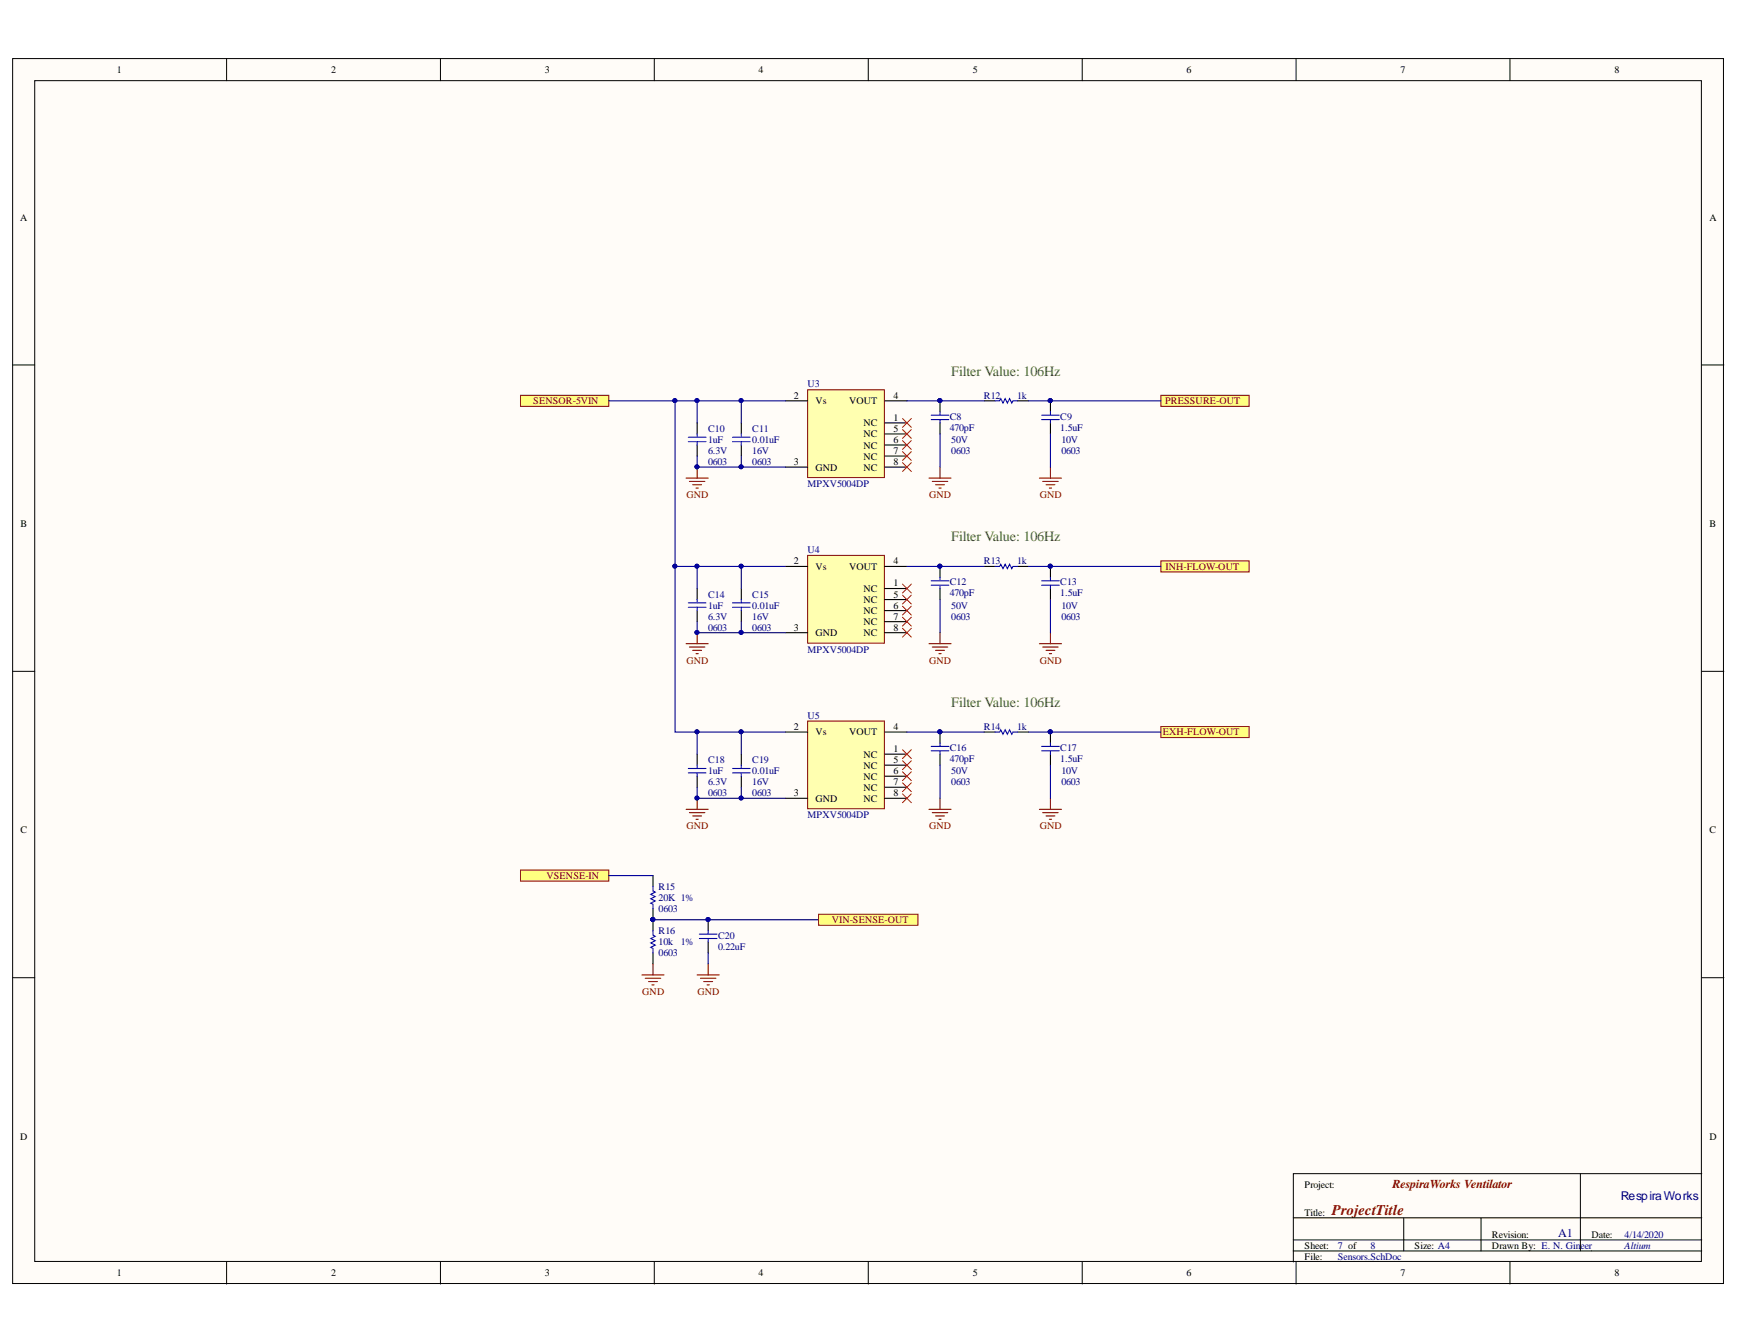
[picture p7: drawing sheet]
<svg xmlns="http://www.w3.org/2000/svg" width="279mm" height="216mm" viewBox="0 0 279 216" stroke-linecap="round" stroke-linejoin="round" font-family="sans-serif">
<defs><g id="words">
<text font-size="2.4" fill="#800000" x="214" y="195.1">ProjectTitle</text>
<g font-size="2.3" fill="#38761d">
<text x="152.8" y="60.4">Filter Value: 106Hz</text>
<text x="152.8" y="86.9">Filter Value: 106Hz</text>
<text x="152.8" y="113.6">Filter Value: 106Hz</text>
</g>
<text font-size="1.9" fill="#800000" x="223.7" y="190.8">RespiraWorks Ventilator</text>
<g font-size="1.9" fill="#000080">
<text x="260.4" y="192.7">RespiraWorks</text>
<text x="250.4" y="198.7">A1</text>
</g>
<g font-size="1.6">
<text x="18.8" y="11.8">1</text>
<text x="53.2" y="11.8">2</text>
<text x="87.5" y="11.8">3</text>
<text x="121.9" y="11.8">4</text>
<text x="156.3" y="11.8">5</text>
<text x="190.7" y="11.8">6</text>
<text x="225" y="11.8">7</text>
<text x="259.4" y="11.8">8</text>
<text x="3.2" y="35.4">A</text>
<text x="274.6" y="35.4">A</text>
<text x="127.6" y="64">2</text>
<text x="131" y="65">Vs</text>
<text x="136.4" y="65">VOUT</text>
<text x="143.5" y="64">4</text>
<text x="138.7" y="68.5">NC</text>
<text x="138.7" y="70.3">NC</text>
<text x="143.5" y="67.6">1</text>
<text x="143.5" y="69.3">5</text>
<text x="143.5" y="71.1">6</text>
<text x="127.6" y="74.7">3</text>
<text x="131" y="75.6">GND</text>
<text x="138.7" y="72.1">NC</text>
<text x="138.7" y="73.8">NC</text>
<text x="138.7" y="75.6">NC</text>
<text x="143.5" y="72.9">7</text>
<text x="143.5" y="74.7">8</text>
<text x="3.3" y="84.7">B</text>
<text x="274.6" y="84.7">B</text>
<text x="127.6" y="90.7">2</text>
<text x="131" y="91.5">Vs</text>
<text x="136.4" y="91.5">VOUT</text>
<text x="138.7" y="95.1">NC</text>
<text x="143.5" y="94.2">1</text>
<text x="143.5" y="90.7">4</text>
<text x="143.5" y="96">5</text>
<text x="127.6" y="101.3">3</text>
<text x="138.7" y="96.8">NC</text>
<text x="138.7" y="98.6">NC</text>
<text x="138.7" y="100.4">NC</text>
<text x="143.5" y="97.8">6</text>
<text x="143.5" y="99.5">7</text>
<text x="143.5" y="101.3">8</text>
<text x="131" y="102.2">GND</text>
<text x="138.7" y="102.2">NC</text>
<text x="127.6" y="117.2">2</text>
<text x="131" y="118.1">Vs</text>
<text x="136.4" y="118.1">VOUT</text>
<text x="143.5" y="117.2">4</text>
<text x="138.7" y="121.7">NC</text>
<text x="138.7" y="123.5">NC</text>
<text x="138.7" y="125.3">NC</text>
<text x="143.5" y="120.8">1</text>
<text x="143.5" y="122.5">5</text>
<text x="143.5" y="124.3">6</text>
<text x="127.6" y="127.9">3</text>
<text x="131" y="128.8">GND</text>
<text x="138.7" y="127">NC</text>
<text x="138.7" y="128.8">NC</text>
<text x="143.5" y="126.1">7</text>
<text x="143.5" y="127.9">8</text>
<text x="3.3" y="133.9">C</text>
<text x="274.6" y="133.9">C</text>
<text x="3.2" y="183.1">D</text>
<text x="274.6" y="183.1">D</text>
<text x="209.6" y="190.9">Project:</text>
<text x="209.6" y="195.3">Title:</text>
<text x="209.6" y="202.4">File:</text>
<text x="209.6" y="200.6">Sheet:</text>
<text x="227.3" y="200.6">Size: A4</text>
<text x="239.7" y="200.6">Drawn By: E. N. Gin</text>
<text x="239.7" y="198.8">Revision:</text>
<text x="255.7" y="198.8">Date:</text>
<text x="18.8" y="205">1</text>
<text x="53.2" y="205">2</text>
<text x="87.5" y="205">3</text>
<text x="121.9" y="205">4</text>
<text x="156.3" y="205">5</text>
<text x="190.7" y="205">6</text>
<text x="225" y="205">7</text>
<text x="259.4" y="205">8</text>
</g>
<g font-size="1.6" fill="#800000">
<text x="85.7" y="65">SENSOR-5VIN</text>
<text x="187.2" y="65">PRESSURE-OUT</text>
<text x="110.3" y="80">GND</text>
<text x="149.3" y="80">GND</text>
<text x="167.1" y="80">GND</text>
<text x="187.3" y="91.5">INH-FLOW-OUT</text>
<text x="110.3" y="106.6">GND</text>
<text x="149.3" y="106.6">GND</text>
<text x="167.1" y="106.6">GND</text>
<text x="186.8" y="118.1">EXH-FLOW-OUT</text>
<text x="110.3" y="133.2">GND</text>
<text x="149.3" y="133.2">GND</text>
<text x="167.1" y="133.2">GND</text>
<text x="87.8" y="141.2">VSENSE-IN</text>
<text x="133.6" y="148.3">VIN-SENSE-OUT</text>
<text x="103.2" y="159.8">GND</text>
<text x="112.1" y="159.8">GND</text>
</g>
<g font-size="1.6" fill="#000080">
<text x="129.8" y="62.2">U3</text>
<text x="158.1" y="64">R12</text>
<text x="163.4" y="64">1k</text>
<text x="113.8" y="71.1">1uF</text>
<text x="113.8" y="69.3">C10</text>
<text x="120.9" y="71.1">0.01uF</text>
<text x="120.9" y="69.3">C11</text>
<text x="152.6" y="69.2">470pF</text>
<text x="152.6" y="67.4">C8</text>
<text x="152.8" y="71.1">50V</text>
<text x="170.4" y="69.2">1.5uF</text>
<text x="170.4" y="67.4">C9</text>
<text x="170.5" y="71.1">10V</text>
<text x="113.8" y="72.9">6.3V</text>
<text x="113.8" y="74.7">0603</text>
<text x="120.9" y="72.9">16V</text>
<text x="120.9" y="74.7">0603</text>
<text x="152.8" y="72.9">0603</text>
<text x="170.5" y="72.9">0603</text>
<text x="129.8" y="78.2">MPXV5004DP</text>
<text x="129.8" y="88.9">U4</text>
<text x="113.8" y="96">C14</text>
<text x="120.9" y="96">C15</text>
<text x="152.6" y="95.8">470pF</text>
<text x="152.6" y="94">C12</text>
<text x="158.1" y="90.7">R13</text>
<text x="163.4" y="90.7">1k</text>
<text x="170.4" y="95.8">1.5uF</text>
<text x="170.4" y="94">C13</text>
<text x="113.8" y="99.5">6.3V</text>
<text x="113.8" y="101.3">0603</text>
<text x="113.8" y="97.8">1uF</text>
<text x="120.9" y="99.5">16V</text>
<text x="120.9" y="101.3">0603</text>
<text x="120.9" y="97.8">0.01uF</text>
<text x="152.8" y="97.8">50V</text>
<text x="152.8" y="99.5">0603</text>
<text x="170.5" y="97.8">10V</text>
<text x="170.5" y="99.5">0603</text>
<text x="129.8" y="104.9">MPXV5004DP</text>
<text x="129.8" y="115.4">U5</text>
<text x="158.1" y="117.2">R14</text>
<text x="163.4" y="117.2">1k</text>
<text x="113.8" y="124.3">1uF</text>
<text x="113.8" y="122.5">C18</text>
<text x="120.9" y="124.3">0.01uF</text>
<text x="120.9" y="122.5">C19</text>
<text x="152.6" y="122.4">470pF</text>
<text x="152.6" y="120.6">C16</text>
<text x="152.8" y="124.3">50V</text>
<text x="170.4" y="122.4">1.5uF</text>
<text x="170.4" y="120.6">C17</text>
<text x="170.5" y="124.3">10V</text>
<text x="113.8" y="126.1">6.3V</text>
<text x="113.8" y="127.9">0603</text>
<text x="120.9" y="126.1">16V</text>
<text x="120.9" y="127.9">0603</text>
<text x="129.8" y="131.4">MPXV5004DP</text>
<text x="152.8" y="126.1">0603</text>
<text x="170.5" y="126.1">0603</text>
<text x="105.8" y="142.9">R15</text>
<text x="105.8" y="144.7">20K 1%</text>
<text x="105.8" y="146.5">0603</text>
<text x="105.8" y="153.6">0603</text>
<text x="105.8" y="151.8">10k</text>
<text x="105.8" y="150">R16</text>
<text x="109.4" y="151.8">1%</text>
<text x="115.4" y="152.6">0.22uF</text>
<text x="115.4" y="150.8">C20</text>
<text x="214.9" y="200.6">7 of</text>
<text x="214.9" y="202.4">Sensors.SchDoc</text>
<text x="220.2" y="200.6">8</text>
<text x="253.9" y="200.6">eer</text>
<text x="261" y="200.6">Altium</text>
<text x="261" y="198.8">4/14/2020</text>
</g>
</g></defs>
<g fill="#fffcf8" stroke="#000" stroke-width=".16">
<path d="M2 9.4h274.9v196.8h-274.9z"/>
<path d="M5.6 13h267.8v189.6h-267.8z"/>
</g>
<g fill="none" stroke="#000" stroke-width=".16">
<path d="M36.4 9.4v3.6M70.8 9.4v3.6M105.1 9.4v3.6M139.5 9.4v3.6M173.9 9.4v3.6M208.2 9.4v3.6M242.6 9.4v3.6M2 58.6h3.6M273.4 58.6h3.6M2 107.8h3.6M273.4 107.8h3.6M2 157.1h3.6"/>
<path d="M273.4 157.1h3.6M207.8 195.6h65.6M207.8 199.2h65.6M225.5 195.6v5.4M238 195.6v5.4M253.9 188.5v12.5M273.4 188.5h-65.6v12.5M36.4 202.7v3.6M70.8 202.7v3.6M105.1 202.7v3.6M139.5 202.7v3.6M173.9 202.7v3.6"/>
<path d="M207.8 201h65.6M207.8 201v1.7M208.2 202.7v3.6M242.6 202.7v3.6"/>
</g>
<path d="M129.8 62.6h12.3v14.1h-12.3z" fill="#ffffb0" stroke="#800000" stroke-width=".16"/>
<path d="M119.1 67.9v1.8M119.1 71.5v1.8M126.2 64.4h3.5M126.2 75h3.5M142.2 67.9h3.5M142.2 64.4h3.5M142.2 75h3.5M142.2 69.7h3.5M142.2 71.5h3.5M142.2 73.3h3.5" fill="none" stroke="#000" stroke-width=".18"/>
<path d="M117.7 71h2.8M117.7 70.2h2.8M119.1 69.7v.5M119.1 71v.5" fill="none" stroke="#00f" stroke-width=".18"/>
<path d="M110.2 76.8h3.6M110.8 77.3h2.4M111.3 77.9h1.4M111.8 78.4h.4M112 75v1.8" fill="none" stroke="#800000" stroke-width=".18"/>
<circle cx="112" cy="75" r=".31" fill="#000080" stroke="#000080" stroke-width=".16"/>
<path d="M83.6 63.5h14.2v1.8h-14.2z" fill-rule="evenodd" fill="#ffff80" stroke="#800000" stroke-width=".16"/>
<path d="M112 67.9v1.8M112 71.5v1.8M151 64.4v1.8M151 67.9v1.8M158.1 64.4h1.8M163.4 64.4h1.8M168.8 64.4v1.8M168.8 67.9v1.8" fill="none" stroke="#000" stroke-width=".18"/>
<g fill="none" stroke="#00f" stroke-width=".18">
<path d="M110.6 71h2.8M110.6 70.2h2.8M112 69.7v.5M112 71v.5M149.6 66.7h2.9M149.6 67.4h2.9M151 66.2v.5M151 67.4v.5M159.9 64.4h.7l.2-.4 .3 .7 .4-.7 .4 .7 .3-.7 .4 .7 .1-.3h.7M167.4 66.7h2.8M167.4 67.4h2.8M168.8 66.2v.5"/>
<path d="M168.8 67.4v.5"/>
</g>
<path d="M145 67.2l1.4 1.4M145 69l1.4 1.4M145 70.8l1.4 1.4M145 72.5l1.4 1.5M145 74.3l1.4 1.4M146.4 67.2l-1.4 1.4M146.4 69l-1.4 1.4M146.4 70.8l-1.4 1.4M146.4 72.5l-1.4 1.5M146.4 74.3l-1.4 1.4" fill="none" stroke="#f00" stroke-width=".16"/>
<g fill="#000080" stroke="#000080" stroke-width=".16">
<circle cx="151" cy="64.3" r=".31"/>
<circle cx="168.7" cy="64.3" r=".31"/>
</g>
<path d="M149.3 76.8h3.5M149.8 77.3h2.5M150.3 77.9h1.4M150.9 78.4h.3M151 75v1.8M167 76.8h3.5M167.5 77.3h2.5M168.1 77.9h1.4M168.6 78.4h.3M168.8 75v1.8" fill="none" stroke="#800000" stroke-width=".18"/>
<path d="M186.5 63.5h14.2v1.8h-14.2z" fill-rule="evenodd" fill="#ffff80" stroke="#800000" stroke-width=".16"/>
<path d="M129.8 89.2h12.3v14.1h-12.3z" fill="#ffffb0" stroke="#800000" stroke-width=".16"/>
<g fill="none" stroke="#000" stroke-width=".18">
<path d="M112 94.5v1.8M112 98.1v1.8M119.1 94.5v1.8M119.1 98.1v1.8M126.2 91h3.5M142.2 94.5h3.5M142.2 91h3.5M142.2 96.3h3.5M142.2 98.1h3.5M142.2 99.9h3.5M151 91v1.8M151 94.5v1.8"/>
<path d="M158.1 91h1.8M163.4 91h1.8M168.8 91v1.8M168.8 94.5v1.8M126.2 101.6h3.5M142.2 101.6h3.5"/>
</g>
<g fill="none" stroke="#00f" stroke-width=".18">
<path d="M110.6 97.6h2.8M110.6 96.8h2.8M112 96.3v.5M112 97.6v.5M117.7 97.6h2.8M117.7 96.8h2.8M119.1 96.3v.5M119.1 97.6v.5M149.6 93.3h2.9M149.6 94h2.9M151 92.8v.5M151 94v.5"/>
<path d="M159.9 91h.7l.2-.4 .3 .7 .4-.7 .4 .7 .3-.7 .4 .7 .1-.3h.7M167.4 93.3h2.8M167.4 94h2.8M168.8 92.8v.5M168.8 94v.5"/>
</g>
<g fill="none" stroke="#800000" stroke-width=".18">
<path d="M110.2 103.4h3.6M110.8 103.9h2.4M111.3 104.5h1.4M111.8 105h.4M112 101.6v1.8M149.3 103.4h3.5M149.8 103.9h2.5M150.3 104.5h1.4M150.9 105h.3M151 101.6v1.8M167 103.4h3.5M167.5 103.9h2.5"/>
<path d="M168.1 104.5h1.4M168.6 105h.3M168.8 101.6v1.8"/>
</g>
<g fill="#000080" stroke="#000080" stroke-width=".16">
<circle cx="112" cy="101.6" r=".31"/>
<circle cx="151" cy="90.9" r=".31"/>
<circle cx="168.7" cy="90.9" r=".31"/>
</g>
<path d="M145 93.8l1.4 1.5M145 95.6l1.4 1.4M145 97.4l1.4 1.4M145 99.2l1.4 1.4M146.4 93.8l-1.4 1.5M146.4 95.6l-1.4 1.4M146.4 97.4l-1.4 1.4M146.4 99.2l-1.4 1.4M145 100.9l1.4 1.4M146.4 100.9l-1.4 1.4" fill="none" stroke="#f00" stroke-width=".16"/>
<path d="M186.5 90.1h14.2v1.8h-14.2z" fill-rule="evenodd" fill="#ffff80" stroke="#800000" stroke-width=".16"/>
<path d="M129.8 115.8h12.3v14.1h-12.3z" fill="#ffffb0" stroke="#800000" stroke-width=".16"/>
<g fill="none" stroke="#000" stroke-width=".18">
<path d="M126.2 117.6h3.5M142.2 117.6h3.5M151 117.6v1.8M158.1 117.6h1.8M163.4 117.6h1.8M168.8 117.6v1.8M112 121.1v1.8M112 124.7v1.8M119.1 121.1v1.8M119.1 124.7v1.8M126.2 128.2h3.5M142.2 121.1h3.5"/>
<path d="M142.2 128.2h3.5M142.2 122.9h3.5M142.2 124.7h3.5M142.2 126.5h3.5M151 121.1v1.8M168.8 121.1v1.8"/>
</g>
<g fill="none" stroke="#00f" stroke-width=".18">
<path d="M149.6 119.9h2.9M151 119.4v.5M159.9 117.6h.7l.2-.4 .3 .8 .4-.8 .4 .8 .3-.8 .4 .8 .1-.4h.7M167.4 119.9h2.8M168.8 119.4v.5M110.6 124.2h2.8M110.6 123.4h2.8M112 122.9v.5M112 124.2v.5M117.7 124.2h2.8M117.7 123.4h2.8M119.1 122.9v.5"/>
<path d="M119.1 124.2v.5M149.6 120.6h2.9M151 120.6v.5M167.4 120.6h2.8M168.8 120.6v.5"/>
</g>
<g fill="none" stroke="#800000" stroke-width=".18">
<path d="M110.2 130h3.6M110.8 130.5h2.4M111.3 131.1h1.4M111.8 131.6h.4M112 128.2v1.8M149.3 130h3.5M149.8 130.5h2.5M150.3 131.1h1.4M150.9 131.6h.3M151 128.2v1.8M167 130h3.5M167.5 130.5h2.5"/>
<path d="M168.1 131.1h1.4M168.6 131.6h.3M168.8 128.2v1.8"/>
</g>
<g fill="#000080" stroke="#000080" stroke-width=".16">
<circle cx="112" cy="128.2" r=".31"/>
<circle cx="151" cy="117.6" r=".31"/>
<circle cx="168.7" cy="117.6" r=".31"/>
</g>
<path d="M145 120.4l1.4 1.5M145 122.2l1.4 1.4M145 124l1.4 1.4M145 125.8l1.4 1.4M145 127.5l1.4 1.4M146.4 120.4l-1.4 1.5M146.4 122.2l-1.4 1.4M146.4 124l-1.4 1.4M146.4 125.8l-1.4 1.4M146.4 127.5l-1.4 1.4" fill="none" stroke="#f00" stroke-width=".16"/>
<g fill="#ffff80" stroke="#800000" stroke-width=".16">
<path d="M186.5 116.7h14.2v1.8h-14.2z" fill-rule="evenodd"/>
<path d="M83.6 139.8h14.2v1.7h-14.2z" fill-rule="evenodd"/>
</g>
<path d="M104.9 140.7v1.7M104.9 146v3.5M104.9 153.1v1.7M113.8 147.7v1.8M113.8 151.3v1.8" fill="none" stroke="#000" stroke-width=".18"/>
<g fill="#000080" stroke="#000080" stroke-width=".16">
<circle cx="104.9" cy="147.7" r=".31"/>
<circle cx="113.8" cy="147.7" r=".31"/>
<circle cx="119.1" cy="64.3" r=".31"/>
<circle cx="112" cy="64.3" r=".31"/>
<circle cx="108.4" cy="64.3" r=".31"/>
<circle cx="119.1" cy="75" r=".31"/>
<circle cx="112" cy="75" r=".31"/>
<circle cx="151" cy="64.3" r=".31"/>
<circle cx="168.7" cy="64.3" r=".31"/>
<circle cx="119.1" cy="90.9" r=".31"/>
<circle cx="112" cy="90.9" r=".31"/>
<circle cx="108.4" cy="90.9" r=".31"/>
<circle cx="119.1" cy="101.6" r=".31"/>
<circle cx="112" cy="101.6" r=".31"/>
<circle cx="151" cy="90.9" r=".31"/>
<circle cx="168.7" cy="90.9" r=".31"/>
<circle cx="119.1" cy="128.2" r=".31"/>
<circle cx="119.1" cy="117.6" r=".31"/>
<circle cx="112" cy="117.6" r=".31"/>
<circle cx="112" cy="128.2" r=".31"/>
<circle cx="151" cy="117.6" r=".31"/>
<circle cx="168.7" cy="117.6" r=".31"/>
</g>
<path d="M104.9 142.4v.7l.4 .2-.7 .4 .7 .3-.7 .4 .7 .3-.7 .4 .3 .2v.7M104.9 149.5v.7l.4 .2-.7 .4 .7 .3-.7 .4 .7 .3-.7 .4 .3 .2v.7M112.4 150.1h2.8M112.4 150.8h2.8M113.8 149.5v.6M113.8 150.8v.5" fill="none" stroke="#00f" stroke-width=".18"/>
<path d="M103.1 156.6h3.6M103.7 157.1h2.5M104.2 157.7h1.4M104.7 158.2h.4M104.9 154.8v1.8M112 156.6h3.6M112.5 157.1h2.5M113.1 157.7h1.4M113.6 158.2h.4M113.8 154.8v1.8" fill="none" stroke="#800000" stroke-width=".18"/>
<g fill="none" stroke="#000080" stroke-width=".18">
<path d="M97.8 64.4h28.4M108.5 64.4v53.2h17.7M112 73.3v1.7h7.1M112 64.4v3.5M119.1 73.3v1.7h7.1M119.1 64.4v3.5M145.7 64.4h12.4M151 69.7v5.3M165.2 64.4h21.3M168.8 69.7v5.3M108.5 91h17.7M112 99.9v1.7h7.1"/>
<path d="M112 91v3.5M119.1 99.9v1.7h7.1M119.1 91v3.5M145.7 91h12.4M151 96.3v5.3M165.2 91h21.3M168.8 96.3v5.3M112 117.6v3.5M119.1 117.6v3.5M145.7 117.6h12.4M165.2 117.6h21.3M112 126.5v1.7h7.1"/>
<path d="M119.1 126.5v1.7h7.1M151 122.9v5.3M168.8 122.9v5.3M97.8 140.7h7.1M104.9 147.7h26.6M113.8 153.1v1.7"/>
</g>
<path d="M131.5 146.9h16v1.7h-16z" fill-rule="evenodd" fill="#ffff80" stroke="#800000" stroke-width=".16"/>
<use href="#words"/>
</svg>
